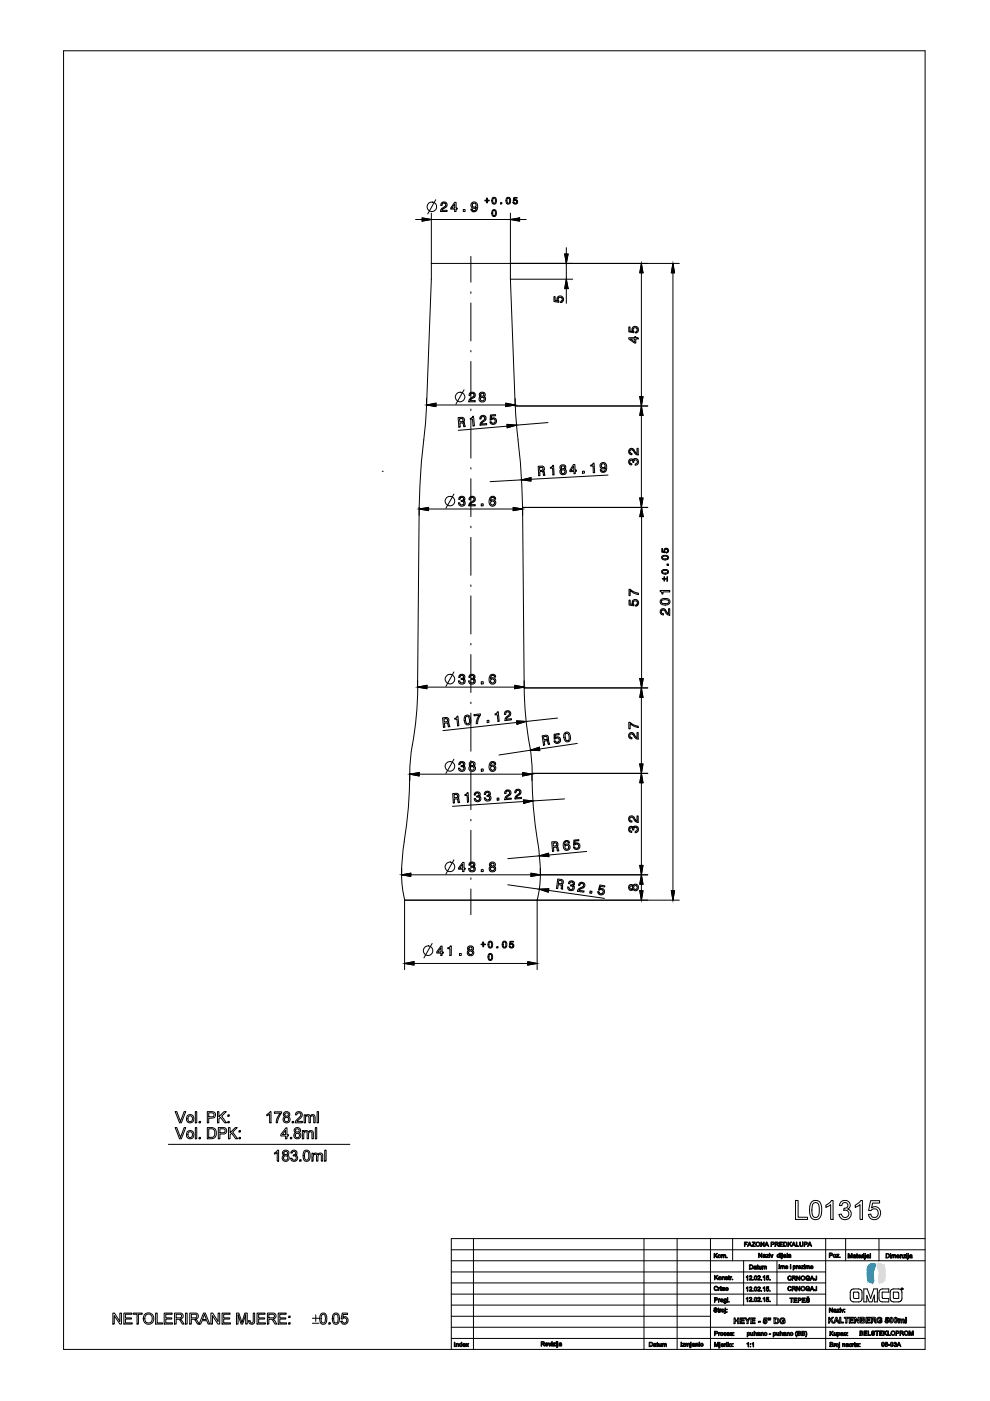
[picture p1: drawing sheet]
<svg xmlns="http://www.w3.org/2000/svg" width="210mm" height="297mm" viewBox="0 0 210 297" stroke-linecap="round" stroke-linejoin="round" font-family="sans-serif">
<!-- layer: 0 -->
<g fill="none" stroke="#000" stroke-width=".21">
<path d="M13.5 10.8h182.6v275.3h-182.6zM88.1 46.5h1.4M89.5 46.2l2 .3-2 .4zM91.5 45.2v14l-1.1 26.9M91.5 46.5h16.7M91.5 55.9h52.5M92.4 42.3l-1.7 3.1M93.7 42.9l.5-.1 .4 .1 .2 .7-.3 .4-.6 .3-.2 .3h1.1v.2h-1.4l.2-.5 .9-.7v-.3l-.3-.2-.4 .1-.1 .4h-.3zM96.4 43.2v.9h-.6zM96.4 42.9h.3v1.2h.3v.2h-.3v.5h-.3v-.5h-.8v-.2zM98.2 44.4h.4v.4h-.4zM99.8 54.4v5.4"/>
<path d="M100 43.1l.3-.2a.88 .88 0 0 1 .9 .3 .88 .88 0 0 1 0 1 .68 .68 0 0 1-.6 .7 .68 .68 0 0 1-.7-.6h.2l.2 .3 .3 .1 .3-.3 .1-.4-.6 .2a.67 .67 0 0 1-.4-1.1zM103.2 42h.1v.4h.4v.2h-.4v.4h-.1v-.4h-.4v-.2h.4zM104.4 44.6a.57 .57 0 0 1 .7 0 .57 .57 0 0 1 .2 .7l-.1 .4-.3 .2a.79 .79 0 0 1-.5-1.3zM104.5 41.9a.71 .71 0 0 1 .8 .4 .71 .71 0 0 1-.3 .9l-.4 .1-.3-.3v-.7zM104.5 42.1a.38 .38 0 0 1 .5 .1 .38 .38 0 0 1 0 .4 .33 .33 0 0 1-.3 .5 .33 .33 0 0 1-.2-.5zM104.6 44.6a.58 .58 0 0 1 .4 1 .33 .33 0 0 1-.5 0 .33 .33 0 0 1 0-.4zM106.1 42.9h.3v.3h-.3zM107.5 41.9l.3-.1a.79 .79 0 0 1 .3 1.4h-.1a.55 .55 0 0 1-.6-.1 .55 .55 0 0 1-.1-.7zM107.6 42.1a.39 .39 0 0 1 .4 .1 .39 .39 0 0 1 0 .4 .33 .33 0 0 1-.3 .5 .33 .33 0 0 1-.2-.5zM108.2 46.5l2-.3v.7zM108.2 45.2v14M108.2 59.2h13.2"/>
<path d="M108.2 59.2l1 26.9M108.9 41.9h.8v.1h-.6l-.1 .4 .5-.1 .2 .3v.5l-.3 .2-.6-.2v-.2h.2l.1 .2h.3l.2-.2-.2-.4-.6 .1zM110.2 46.5h1.4M119.7 53.9h.8l-.4 2zM120.1 59.2l.4 2h-.8zM120.1 52.5v1.4M120.1 55.9v3.3M136 55.9l.3 1.9h-.6zM136 57.8v26.3M142.7 55.9l.3 1.9h-.7zM142.7 57.8v131.1M99.8 61.9v.3"/>
<path d="M99.8 64.2v8.1M99.8 74.3v.3M99.8 76.6v8.1M117.4 62.9h.3v.8l.5 .1-.1-.3 .1-.5 .4-.2 .6 .1 .2 .3 .1 .4-.4 .5h-.2v-.2l.3-.2v-.4l-.2-.3h-.4l-.3 .3 .2 .8-1.1-.2zM120.1 61.2v3.1M133.3 71.6h1.3v-.3h.2v.3h.5v.3h-.5v.8h-.3l-1.2-.8zM133.3 69.3h.3v.9l.5 .1-.1-.2 .1-.6a.7 .7 0 0 1 1.2 0 .7 .7 0 0 1-.5 1.1v-.3l.3-.2-.2-.6h-.4l-.2 .2-.1 .3 .2 .5-1.1-.1zM133.7 71.9h.9v.6zM81 99.9h.1M90.4 85.9l2-.4v.7zM90.4 86.1l-.2 3.6a156.1 156.1 0 0 0-1.3 17.9M90.4 84.5v1.6"/>
<path d="M92.4 85.9h14.8M97.1 88.5h1.1l.3 .5-.1 .3a.19 .19 0 0 0-.1 .2 .19 .19 0 0 0 .1 .2l.3 .7h-.4l-.1-.7-.3-.1-.4 .1 .1 .8-.3 .1zM97.4 88.8l.4-.1a.34 .34 0 0 1 .4 .4 .34 .34 0 0 1-.4 .3h-.3zM98.4 82.6l-1.7 3.1M99.6 83.4l.4-.2h.3l.4 .2v.7l-.8 .5-.2 .3h1.1v.3h-1.4l.2-.6 .9-.7a.39 .39 0 0 0-.4-.5 .39 .39 0 0 0-.4 .5h-.2zM99.7 88.7l.3-.1 .4-.4 .2 2.1h-.3l-.1-1.4h-.5zM99.8 86.7v.4M99.8 89.1v8M99.8 99.2v.3M101.7 83.4l.3-.2h.6l.2 .3v.4a.19 .19 0 0 0-.1 .2 .19 .19 0 0 0 .2 .2v.5l-.2 .3-.3 .1-.6-.1-.2-.3v-.4l.3-.3-.3-.4zM101.8 88.4l.5-.3h.4l.3 .3v.6l-.9 .9 1.1-.1v.3h-1.4l.1-.5 .9-.9-.2-.3-.4-.1-.2 .3v.2l-.3 .1zM104 88l1-.1 .1 .3h-.9v.5l.3-.1a.69 .69 0 0 1 .8 .6 .69 .69 0 0 1-.6 .8 .69 .69 0 0 1-.8-.5l.3-.1 .2 .3h.2a.45 .45 0 0 0 .3-.7 .45 .45 0 0 0-.7 0l-.3 .1z"/>
<path d="M107.2 85.5l2 .4-2 .3zM107.5 90l2 .1-2 .6zM107.5 90.4l-10.3 .8M109.2 84.5v1.6M109.2 86.1h28.1M109.3 86l.5 7.2M109.8 93.3l.5 4.7 .5 9.6M114.1 98.9l.9-.1 .3 .1 .1 .7a.22 .22 0 0 0-.2 .2 .22 .22 0 0 0 .2 .2l.1 .8h-.3l-.1-.8h-.4h-.3l.1 .9h-.3zM114.4 99.1h.3a.34 .34 0 0 1 .4 .3 .34 .34 0 0 1-.4 .4h-.3zM116.2 89.6l-6.7 .5M116.7 99.1l.3-.1 .2-.3h.2l.1 2h-.3v-1.5l-.5 .1zM118.8 98.8l.6-.3 .4 .2 .1 .5-.2 .3 .3 .1 .1 .3a.66 .66 0 0 1-.9 .7 .66 .66 0 0 1-.2-1.1l-.3-.3z"/>
<path d="M121.6 98.5h.3v1.2h.3v.2h-.2v.5h-.3v-.4h-.9v-.2zM121.6 98.8l.1 .9-.7 .1zM123.5 99.9h.4v.4h-.4zM125.2 98.6l.4-.1 .1-.3h.3l.1 2h-.3l-.1-1.4h-.5zM127.4 98.2l.2-.1a.81 .81 0 0 1 .9 .3 .81 .81 0 0 1 .1 .9 .7 .7 0 0 1-.5 .9 .7 .7 0 0 1-.8-.6h.3a.45 .45 0 0 0 .6 .2 .45 .45 0 0 0 .2-.6l-.5 .2a.7 .7 0 0 1-.7-.4 .7 .7 0 0 1 .2-.8zM133.4 95.3l.4-.2 .5 .1 .4 .7 .4 .3v-1.1h.2v1.3l-.5-.1-.7-.9-.4-.1-.2 .3v.3l.5 .3v.2a.69 .69 0 0 1-.6-.4 .69 .69 0 0 1 0-.7zM133.5 97.4l.5-.1 .3 .3 .1-.3 .3-.1a.7 .7 0 0 1 .7 .7 .7 .7 0 0 1-.7 .7v-.2l.2-.1 .2-.3a.4 .4 0 0 0-.4-.5 .4 .4 0 0 0-.3 .6h-.2a.37 .37 0 0 0-.4-.5 .37 .37 0 0 0-.4 .4 .37 .37 0 0 0 .6 .3v.3h-.3l-.3-.3-.1-.5zM135.7 84.1h.6l-.3 2zM136 86.1l.3 2h-.6zM136 88.1v17.5M88.9 107.9l2-.3v.7zM88.9 107.6v1.7"/>
<path d="M88.9 107.6l-.4 38.3v-1.6M90.9 107.9h17.9M96.2 104.7l-1.7 3.1M97.4 105.4l.4-.2 .6 .2 .1 .6a.19 .19 0 0 0-.1 .2 .19 .19 0 0 0 .1 .2l.2 .3a.72 .72 0 0 1-.8 .6 .72 .72 0 0 1-.7-.7h.3l.1 .3 .2 .2 .5-.2a.43 .43 0 0 0-.1-.5 .43 .43 0 0 0-.4-.1v-.2h.2a.35 .35 0 0 0 .2-.5 .35 .35 0 0 0-.4-.2 .35 .35 0 0 0-.2 .5h-.3zM99.5 105.5l.5-.3 .7 .3v.6l-1 .9h1.1v.2h-1.4l.2-.5 .8-.6a.4 .4 0 0 0-.3-.6 .4 .4 0 0 0-.4 .5h-.2zM99.8 101.5v8M99.8 111.6v.3M99.8 113.9v8.1M102 106.8h.5v.4h-.5zM103.9 105.5a.63 .63 0 0 1 .7-.3 .63 .63 0 0 1 .5 .6h-.3l-.2-.3h-.3l-.2 .2-.1 .5 .5-.2a.71 .71 0 0 1 .6 .9 .71 .71 0 0 1-.9 .4 .71 .71 0 0 1-.5-.9zM108.8 107.6l2 .3-2 .4zM110.6 101.7l2-.4v.7z"/>
<path d="M110.6 101.7l-6.7 .4M110.8 107.6v1.7M110.8 107.6h26.5M110.8 107.6l.3 38.3M128.9 100.7l-16.3 .9M135.7 105.6h.6l-.3 2zM136 107.6l.4 1.9h-.7zM136 109.5v34.4M140.3 118l.6-.3a.55 .55 0 0 1 .8 .5 .55 .55 0 0 1-.8 .5h-.1a.48 .48 0 0 1-.5-.7zM140.3 116.3h.2v.6l.4 .1-.1-.4 .1-.3h.6l.2 .6-.4 .3 .1-.2a.31 .31 0 0 0 .1-.5 .31 .31 0 0 0-.5 0 .31 .31 0 0 0 .1 .5v.2l-.8-.1zM140.5 118.1l.6-.2a.32 .32 0 0 1 .4 .1 .32 .32 0 0 1-.1 .5h-.5a.35 .35 0 0 1-.3-.1 .35 .35 0 0 1-.1-.3zM141.4 119.6h.3v.3h-.3z"/>
<path d="M99.8 124v.3M99.8 126.3v8.1M99.8 136.4v.4M99.8 138.8v8M133.4 127.2h.2v.9l.6 .1-.2-.4a.68 .68 0 0 1 .7-.7 .68 .68 0 0 1 .7 .7 .68 .68 0 0 1-.6 .7v-.3l.3-.2-.1-.6h-.5l-.2 .2 .1 .9-1-.2zM133.4 124.9l.3 .1 .8 .5 .9 .2v.3l-1-.2-.8-.6v1.1h-.2zM140 125.2h2v.3h-1.4v.5h-.3v-.4l-.3-.2zM140.1 127.2a1.19 1.19 0 0 1 1.9 .4 1.18 1.18 0 0 1-1.9 .4l-.1-.3zM140.1 129.3l.3-.3 .5 .1 .8 1v-1.1h.3v1.4l-.6-.1-.4-.7-.4-.3-.3 .2-.1 .4 .5 .2-.1 .3a.67 .67 0 0 1-.6-.4 .67 .67 0 0 1 .1-.7zM140.3 127.4l.3-.2h.6a.44 .44 0 0 1 .6 .4 .44 .44 0 0 1-.6 .4h-.3a.47 .47 0 0 1-.6-.1 .47 .47 0 0 1 0-.5zM140.3 121l.6-.3a.55 .55 0 0 1 .8 .5 .55 .55 0 0 1-.8 .5h-.1a.48 .48 0 0 1-.5-.7zM140.5 121.1l.6-.2a.32 .32 0 0 1 .4 .1 .32 .32 0 0 1-.1 .5h-.5a.35 .35 0 0 1-.3-.1 .35 .35 0 0 1-.1-.3z"/>
<path d="M140.8 122.3h.1v.4h.3v.1h-.3v.4h-.1v-.4h-.4v-.1h.4zM141.4 122.3h.1v.9h-.1zM87.4 158l-.4 3-.1 2.9M88.5 145.7l2-.4v.7zM88.6 145.8l-.3 5.6-.9 6.6M90.5 145.7h18.6M93.8 152.2l.7-.1a.59 .59 0 0 1 .6 .4 .59 .59 0 0 1-.1 .6l.2 .2 .2 .8h-.3l-.1-.5a.3 .3 0 0 0-.2-.3 .3 .3 0 0 0-.3 0h-.3l.1 .9h-.3zM94.1 152.4h.4a.34 .34 0 0 1 .4 .3 .34 .34 0 0 1-.4 .3l-.3 .1zM96.2 142.5l-1.7 3M96.4 152.3a.38 .38 0 0 0 .5-.4l.2-.1 .2 2.1h-.3l-.1-1.4h-.5zM97.4 143.1l.3-.1h.4l.4 .2a.41 .41 0 0 1-.1 .7l.3 .6-.4 .5-.8-.1-.3-.5h.3a.42 .42 0 0 0 .4 .5 .42 .42 0 0 0 .4-.5 .42 .42 0 0 0-.5-.3v-.3h.1a.34 .34 0 0 0 .3-.4 .34 .34 0 0 0-.4-.2 .34 .34 0 0 0-.2 .4l-.3 .1zM98.6 151.8a.8 .8 0 0 1 .9 0 .8 .8 0 0 1 .3 .9 .74 .74 0 0 1-.6 1 .74 .74 0 0 1-.8-.9z"/>
<path d="M98.7 152l.2-.1a.49 .49 0 0 1 .5 .1 .49 .49 0 0 1 .1 .5v.5a.42 .42 0 0 1-.4 .5 .42 .42 0 0 1-.4-.6zM99.6 143.1l.7-.1a.5 .5 0 0 1 .4 .4 .5 .5 0 0 1-.3 .5l.4 .3v.4l-.2 .3-.4 .1a.63 .63 0 0 1-.8-.6h.2l.3 .4h.4l.2-.5-.2-.2h-.4l.1-.3a.35 .35 0 0 0 .4-.3 .35 .35 0 0 0-.3-.4 .35 .35 0 0 0-.4 .4v.2h-.3zM99.8 148.9v.3M99.8 151.2v8.1M100.5 151.5l1.4-.1-.5 1.1-.2 .9h-.2v-.4l.6-1.3-1.1 .1zM102 144.5h.5v.5h-.5zM103.3 152.8l.3-.1 .1 .4-.4 .1zM104 143.1l.8-.1 .3 .4v.1h-.3a.46 .46 0 0 0-.6-.2 .46 .46 0 0 0-.2 .6l.7-.2 .4 .5a.72 .72 0 0 1-.8 .9 .72 .72 0 0 1-.6-1v-.5zM105 151.4l.3-.1 .1-.4h.2l.2 2-.2 .1-.2-1.5-.4 .1zM107.1 150.9l.7-.2 .4 .2 .1 .3-.1 .5-.9 .8 1.1-.1v.2l-1.3 .2 .1-.7 .8-.6a.39 .39 0 0 0-.4-.6 .39 .39 0 0 0-.4 .6l-.3-.1zM109.1 145.3l2 .4-2 .3zM109.5 152.8l2 .2-1.9 .6z"/>
<path d="M109.6 153.2l-15.7 1.7M111.1 144.3v1.6M111.1 145.9h26.2M111.1 145.8l.3 5.6 .9 6.6M112.3 158l.4 2.9 .1 3M112.5 159.1l1.9-.7v.7zM112.5 159.1l-6.7 1M114.9 156l1-.1 .3 .2 .1 .5-.2 .3 .2 .1 .3 .8h-.4l-.1-.6-.3-.2-.4 .1 .1 .9h-.3zM115.2 156.2l.4-.1a.34 .34 0 0 1 .4 .4 .34 .34 0 0 1-.4 .3l-.3 .1zM117.5 155.7l1-.2 .1 .3-.9 .1v.5l.6-.2a.7 .7 0 0 1 .4 1.2 .7 .7 0 0 1-1.2-.3h.2l.2 .2 .4 .1 .2-.4a.46 .46 0 0 0-.2-.5 .46 .46 0 0 0-.6 .2h-.2zM118.2 152.2l-6.7 .8M119.6 155.5h.1a.72 .72 0 0 1 .9-.2 .72 .72 0 0 1 .3 .8 .75 .75 0 0 1-.5 1.2 .75 .75 0 0 1-.8-.9z"/>
<path d="M119.9 155.5a.48 .48 0 0 1 .6 .1 .48 .48 0 0 1 .2 .5l-.1 .8a.45 .45 0 0 1-.6 .1 .45 .45 0 0 1-.1-.6zM122.4 157.6l-8 1.2M133.3 153.1h.3l1 .7 .7 .1v.3l-.7-.1-1-.7v1.1h-.3zM133.4 155.5l.3-.2h.4l1 1.1v-1.1h.2v1.4l-.5-.1-.7-.9a.39 .39 0 0 0-.6 .2 .39 .39 0 0 0 .5 .5l-.1 .2a.67 .67 0 0 1-.6-.3 .67 .67 0 0 1 .1-.8zM135.7 143.9h.7l-.4 2zM136 145.9l.3 1.9h-.6zM136 147.8v14.2M86.9 164.1l2-.3v.7zM86.9 164a119.3 119.3 0 0 1-1.5 17l-.3 4.5M86.9 164v1.5M88.9 164.1h21.9M96 168.2h.9l.3 .1 .1 .7a.21 .21 0 0 0-.2 .2 .21 .21 0 0 0 .2 .2l.2 .8h-.4l-.1-.6a.26 .26 0 0 0-.1-.2 .26 .26 0 0 0-.3 0h-.3l.1 .8h-.3z"/>
<path d="M96.2 161l-1.7 3M96.3 168.5h.5l.2 .2a.32 .32 0 0 1-.4 .4h-.3zM97.4 161.6l.3-.1h.4l.4 .2 .1 .4-.3 .3 .3 .3v.3a.71 .71 0 0 1-.7 .5 .71 .71 0 0 1-.7-.6h.3l.1 .2 .2 .2a.4 .4 0 0 0 .6-.4 .4 .4 0 0 0-.6-.3v-.3h.1a.34 .34 0 0 0 .3-.4 .34 .34 0 0 0-.4-.2 .34 .34 0 0 0-.2 .4h-.3zM98.6 168.5l.3-.1 .2-.4h.1l.2 2-.3 .1-.1-1.5-.4 .1zM99.7 161.6h.8l.2 .3v.3a.19 .19 0 0 0-.2 .2 .19 .19 0 0 0 .2 .2l.1 .4-.2 .4-.3 .1-.7-.1-.2-.7 .4-.3-.3-.2zM99.8 161.3v.3M99.8 163.6v8.1M99.8 173.7v.3M99.8 176v8.1M100.6 168.1l.4-.2h.4a.48 .48 0 0 1 .4 .4 .48 .48 0 0 1-.2 .5l.3 .2 .1 .5-.3 .4-.6 .1a.58 .58 0 0 1-.5-.7h.2l.3 .4h.3l.3-.2a.42 .42 0 0 0-.2-.4 .42 .42 0 0 0-.4-.1v-.2h.1a.35 .35 0 0 0 .3-.5 .35 .35 0 0 0-.5-.2 .35 .35 0 0 0-.2 .5h-.2zM102 163h.5v.5h-.5zM102.8 168l.3-.2 .3-.1 .5 .4v.4l-.2 .2 .3 .2 .1 .4-.2 .3-.3 .2a.68 .68 0 0 1-.9-.6h.3l.3 .4 .4-.1 .1-.2a.42 .42 0 0 0-.6-.5v-.2h.2a.36 .36 0 0 0 .2-.4 .36 .36 0 0 0-.5-.2 .36 .36 0 0 0-.2 .4l-.2 .1z"/>
<path d="M103.9 161.7l.3-.2h.5l.3 .2 .1 .3-.3-.1a.46 .46 0 0 0-.6-.1 .46 .46 0 0 0-.2 .6l.6-.2 .4 .3 .1 .6-.4 .4a.86 .86 0 0 1-.9-.3 .86 .86 0 0 1-.1-1zM105.4 169.2h.4v.4h-.4zM107.2 167.6l.5-.1a.61 .61 0 0 1 .6 .5 .61 .61 0 0 1-.4 .7l-.6 .6 1.1-.1v.2l-1.4 .2 .2-.6 .8-.7a.4 .4 0 0 0-.3-.6 .4 .4 0 0 0-.4 .5h-.3zM109.3 167.6l.5-.3 .6 .3 .1 .5-.2 .3-.7 .4-.2 .3h1.1l.1 .2-1.4 .1 .1-.5 .9-.9-.2-.4h-.3l-.2 .1-.1 .4h-.3zM110.8 163.8l2 .3-2 .4zM111 169.6l2 .2-1.9 .5zM111 169.9l-15.1 1.1M112.8 164a88.4 88.4 0 0 0 1.2 14.4M112.8 164v1.5M112.8 164h24.5M114 178.4l.4 3.5 .2 3.6M117 178.5l.7-.1a.57 .57 0 0 1 .6 .4 .57 .57 0 0 1-.2 .7l.2 .1 .2 .8h-.3l-.2-.7-.3-.1h-.3v.9h-.2z"/>
<path d="M117.3 178.7h.3a.35 .35 0 0 1 .4 .3 .35 .35 0 0 1-.4 .4h-.3zM119.6 178.5v-.1a.64 .64 0 0 1 .7-.2 .64 .64 0 0 1 .4 .5h-.2a.46 .46 0 0 0-.6-.2 .46 .46 0 0 0-.2 .6l.7-.1 .4 .4a.73 .73 0 0 1-.7 .9 .73 .73 0 0 1-.7-1zM119.7 169.4l-6.7 .4M121.7 178.1l1-.1v.2l-.8 .1-.1 .6 .6-.2a.7 .7 0 0 1 .4 1.2 .7 .7 0 0 1-1.2-.3l.2-.1a.45 .45 0 0 0 .7 .2 .45 .45 0 0 0 0-.7 .45 .45 0 0 0-.7 .2h-.2zM133.4 175.4l.6-.2a.21 .21 0 0 0 .3 .2 .21 .21 0 0 0 .2-.2l.4-.1a.73 .73 0 0 1 .5 .8 .73 .73 0 0 1-.7 .6v-.3h.3l.1-.3v-.4l-.3-.1a.43 .43 0 0 0-.4 .6h-.3l-.1-.5a.37 .37 0 0 0-.5 .4 .37 .37 0 0 0 .5 .3v.3l-.6-.2-.1-.3zM133.4 173.2l.3-.2 .6 .1 .8 1v-1.1h.2v1.3l-.6-.1-.7-.9a.39 .39 0 0 0-.5 .3 .39 .39 0 0 0 .5 .4v.3a.69 .69 0 0 1-.7-.4 .69 .69 0 0 1 .1-.7zM135.7 162h.6l-.3 2zM136 164l.3 2h-.6zM136 166v17.5M85.1 185.5l2-.4v.7zM85.1 184.1v1.4M85.1 185.5l.2 2.3 .5 3"/>
<path d="M87.1 185.5h25.5M96.2 182.3l-1.7 3M98.1 183.2v.9h-.6zM98.1 182.9h.3v1.2h.3v.2h-.3v.5h-.3v-.5h-.9v-.3zM99.5 183l.5-.2 .5 .1 .2 .4-.3 .4 .4 .4a.7 .7 0 0 1-.7 .7 .7 .7 0 0 1-.7-.6h.2l.1 .3 .4 .1a.4 .4 0 0 0 .4-.5 .4 .4 0 0 0-.6-.2v-.2h.2a.36 .36 0 0 0 .2-.5 .36 .36 0 0 0-.4-.2 .36 .36 0 0 0-.2 .4h-.3zM99.8 186.1v.4M99.8 188.5v5.4M102 184.4h.5v.4h-.5zM102.4 199.7h.1v.5h.4v.1h-.4v.5h-.1v-.5h-.4v-.1h.4zM103.6 199.7l.1-.1a.64 .64 0 0 1 .8 .3 .64 .64 0 0 1-.1 .8 .48 .48 0 0 1-.7 .3 .48 .48 0 0 1-.2-.7zM103.7 199.8l.2-.1 .3 .1v.5a.34 .34 0 0 1-.3 .5 .34 .34 0 0 1-.3-.5zM103.9 182.9l.3-.1 .6 .1 .2 .3v.3a.22 .22 0 0 0-.2 .3 .22 .22 0 0 0 .2 .2l.1 .3a.67 .67 0 0 1-1 .5 .67 .67 0 0 1-.1-1.1l-.2-.3z"/>
<path d="M106.6 199.7l.1-.1a.64 .64 0 0 1 .7 .3 .64 .64 0 0 1 0 .7v.1a.52 .52 0 0 1-.7 .2 .52 .52 0 0 1-.2-.7zM106.7 199.8a.39 .39 0 0 1 .5 .1 .39 .39 0 0 1 0 .5 .32 .32 0 0 1-.3 .4 .32 .32 0 0 1-.2-.5zM107.7 187.6l6.6 .9M108.1 199.6h.8v.1h-.6l-.1 .4 .3-.1a.5 .5 0 0 1 .5 .5 .5 .5 0 0 1-.5 .5 .5 .5 0 0 1-.5-.4h.2l.2 .2 .3-.2a.31 .31 0 0 0-.1-.4 .31 .31 0 0 0-.4 .1h-.2zM112.6 185.1l2 .4-2 .3zM113.9 190.9v14.7M114.3 188.5l2-.1v.8zM114.4 181.5l1.9-.6 .1 .7zM114.4 181.5l-6.7 .5M114.6 185.5l-.2 2.3-.5 3M114.6 184.1v1.4M114.6 185.5h22.7"/>
<path d="M116.3 188.8l11.9 1.7M118.3 186.4l.8 .1a.59 .59 0 0 1 .3 .5 .59 .59 0 0 1-.3 .6l.2 .2v.7h-.3v-.5a.29 .29 0 0 0 0-.3 .29 .29 0 0 0-.4-.1h-.2l-.1 .8h-.3zM118.5 186.6l.3 .1a.33 .33 0 0 1 .4 .4 .33 .33 0 0 1-.5 .2h-.3zM120.6 187l.7-.3 .5 .3v.5l-.3 .3 .3 .2v.3a.71 .71 0 0 1-.8 .5 .71 .71 0 0 1-.6-.7h.2l.2 .4 .4 .1a.38 .38 0 0 0 .3-.5 .38 .38 0 0 0-.5-.3v-.2l.5-.1v-.4l-.2-.1a.38 .38 0 0 0-.5 .4l-.3-.1zM122.9 187.2l.5-.1a.62 .62 0 0 1 .6 .6 .62 .62 0 0 1-.5 .6l-.5 .2-.2 .3 1 .1v.3l-1.4-.2 .3-.6 .9-.4a.38 .38 0 0 0-.1-.7 .38 .38 0 0 0-.5 .4h-.3zM124.4 180.5l-8.1 .8M125.1 188.9l.4 .1-.1 .4-.3-.1zM127.2 187.6l1 .2v.3l-.9-.2-.1 .5h.4a.71 .71 0 0 1 .6 .7 .71 .71 0 0 1-.8 .7 .71 .71 0 0 1-.6-.7h.2l.1 .3 .3 .1 .3-.1 .2-.3v-.3l-.3-.2-.7 .1zM133.4 187.8l.2-.2h.4l.2 .2 .5-.3a.67 .67 0 0 1 .7 .9 .67 .67 0 0 1-1.2 .1l-.2 .3-.5-.1-.2-.4zM135.7 188.9h.6l-.3 2zM135.7 183.5h.6l-.3 2zM136 185.5l.3 2h-.6z"/>
<path d="M136 187.5v1.4M142.3 188.9h.7l-.3 2zM144 190.9h-58.2v14.7M85.8 204.3l2-.4v.7zM87.8 204.3h24.1M91.6 200l-1.7 3.1M93.5 200.9v1h-.6zM93.5 200.6h.2v1.3h.3v.2h-.3v.5h-.2v-.5h-.9v-.3zM94.9 200.9h.4l.2-.4h.2v2.1h-.3v-1.5h-.5zM97.4 202.2h.4v.4h-.4zM99.2 200.8l.4-.3 .6 .2 .2 .5-.3 .3a.66 .66 0 0 1-.2 1.2 .66 .66 0 0 1-.8-.8v-.2a.2 .2 0 0 0 .2-.2 .2 .2 0 0 0-.1-.2zM103.6 202.4a.52 .52 0 0 1 .7-.1 .52 .52 0 0 1 .2 .7l-.1 .2a.51 .51 0 0 1-.7 .4 .51 .51 0 0 1-.2-.8z"/>
<path d="M103.7 202.5a.39 .39 0 0 1 .5 0 .39 .39 0 0 1 0 .5v.3a.32 .32 0 0 1-.4 .1 .32 .32 0 0 1-.2-.4zM105.3 200.7h.3v.3h-.3zM111.9 203.9l2 .4-2 .3zM37.1 235.7h.4l.8 2.1 .7-2.1h.4l-.9 2.4h-.4zM37.1 239.1h.4l.8 2 .7-2h.4l-.9 2.3h-.4zM39.7 236.6a.82 .82 0 0 1 1.2 0 .82 .82 0 0 1-.1 1.2 .82 .82 0 0 1-1.2-.2zM39.7 240a.84 .84 0 0 1 1.2 0 .84 .84 0 0 1-.1 1.2 .84 .84 0 0 1-1.2-.3zM40.1 236.7a.56 .56 0 0 1 .7 .5 .56 .56 0 0 1-.8 .5l-.2-.7zM41.4 235.7h.3v2.4h-.3zM41.4 239.1h.3v2.3h-.3zM42.2 237.8h.3v.3h-.3zM44 235.7h.8a.72 .72 0 0 1 .9 .7 .72 .72 0 0 1-.9 .7h-.5v1h-.3z"/>
<path d="M44 239.1h.8a1.19 1.19 0 0 1 1.1 1.1 1.19 1.19 0 0 1-1.1 1.2h-.8zM44.3 235.9h.5a.44 .44 0 0 1 .6 .5 .44 .44 0 0 1-.6 .4h-.5zM44.3 239.3h.5a.92 .92 0 0 1 .8 .9 .92 .92 0 0 1-.8 .9h-.5zM46.1 235.7h.3v1.1l1.1-1.1h.5l-1 1 1 1.4h-.4l-.8-1.2-.4 .3v.9h-.3zM46.3 239.1h.9a.7 .7 0 0 1 .9 .6 .7 .7 0 0 1-.9 .7h-.6v1h-.3zM46.6 239.3h.6a.43 .43 0 0 1 .5 .4 .43 .43 0 0 1-.5 .5h-.6zM48.3 236.4h.3v.3h-.3zM48.3 237.8h.3v.3h-.3zM48.4 239.1h.4v1.1l1.1-1.1h.4l-1 .9 1.1 1.4h-.4l-.9-1.1-.3 .3v.8h-.4zM50.7 239.7h.3v.3h-.3zM56.6 236.3l.9-.6v2.4h-.3v-1.9l-.6 .4zM58.2 235.7h1.5v.3l-.6 1-.3 1.1h-.2l.1-.9 .7-1.2h-1.2z"/>
<path d="M60.3 235.9a.66 .66 0 0 1 .8-.1 .66 .66 0 0 1 .2 .9h-.2a.72 .72 0 0 1 .2 1.1 .72 .72 0 0 1-1.1 0 .72 .72 0 0 1 .2-1.1l-.3-.3zM60.6 239.7v.9h-.7zM60.6 239.1h.2v1.5h.3v.2h-.3v.6h-.2v-.6h-1.1v-.2zM61.9 237.8h.3v.3h-.3zM62.5 239.2a.65 .65 0 0 1 .9 0 .65 .65 0 0 1 .2 .8l-.2 .1a.7 .7 0 0 1 .2 1.1 .7 .7 0 0 1-1.1 0 .7 .7 0 0 1 .2-1.1l-.3-.3zM62.8 235.9a.75 .75 0 0 1 1.1 0 .75 .75 0 0 1-.2 1.2l-.7 .7h1.1v.3h-1.5l.2-.6 .5-.5a.58 .58 0 0 0 .4-.5 .58 .58 0 0 0-.4-.6l-.3 .2-.1 .3h-.3zM64.1 239.7h.3v.3a.57 .57 0 0 1 1 0 .55 .55 0 0 1 .6-.3 .55 .55 0 0 1 .4 .6v1.1h-.3v-1a.37 .37 0 0 0-.3-.4 .37 .37 0 0 0-.4 .4v1h-.3v-1.1a.39 .39 0 0 0-.5-.3 .39 .39 0 0 0-.2 .6v.8h-.3zM64.5 236.4h.3v.2a.55 .55 0 0 1 1 0 .55 .55 0 0 1 .6-.3 .55 .55 0 0 1 .4 .6v1.2h-.3v-1.1a.38 .38 0 0 0-.4-.4 .38 .38 0 0 0-.3 .5v1h-.3v-1.1a.39 .39 0 0 0-.5-.4 .39 .39 0 0 0-.2 .6v.9h-.3zM66.9 239.1h.3v2.3h-.3zM67.2 235.7h.3v2.4h-.3zM35.7 242.6h38.5M40 240.1a.56 .56 0 0 1 .8 .4 .56 .56 0 0 1-.7 .6l-.3-.3z"/>
<path d="M42.2 241.1h.3v.3h-.3zM50.7 241.1h.3v.3h-.3zM58.2 244.4l.7-.5h.2v2.3h-.3v-1.8l-.6 .3zM60 244.2a.65 .65 0 0 1 .9-.3 .65 .65 0 0 1 .2 .9l-.2 .1a.69 .69 0 0 1 .2 1.1 .69 .69 0 0 1-1.1 0 .69 .69 0 0 1 .3-1.1l-.3-.2zM61.6 241.1h.3v.3h-.3zM61.9 244a.61 .61 0 0 1 .9 0 .61 .61 0 0 1-.1 .9 .72 .72 0 0 1 0 1.3 .72 .72 0 0 1-1.1-.6l.3-.1a.45 .45 0 0 0 .6 .4 .45 .45 0 0 0 .3-.6 .45 .45 0 0 0-.6-.2v-.3a.38 .38 0 0 0 .5-.3 .38 .38 0 0 0-.3-.4 .38 .38 0 0 0-.5 .4l-.2-.1zM63.6 245.9h.3v.3h-.3zM64.5 244.1a.82 .82 0 0 1 1 0 .82 .82 0 0 1 .3 .9v.2a.78 .78 0 0 1-.8 1 .78 .78 0 0 1-.7-.9v-.7zM64.7 244.3a.48 .48 0 0 1 .6-.1 .48 .48 0 0 1 .2 .6 .76 .76 0 0 1-.6 1.2 1.71 1.71 0 0 1-.2-1.7zM66.1 244.5h.3v.2a.53 .53 0 0 1 .5-.3 .53 .53 0 0 1 .5 .4 .55 .55 0 0 1 .6-.3 .55 .55 0 0 1 .4 .5v1.2h-.3v-1.1a.37 .37 0 0 0-.4-.4 .37 .37 0 0 0-.3 .5v1h-.3v-1.1a.34 .34 0 0 0-.4-.4 .34 .34 0 0 0-.3 .5v1h-.3zM68.8 243.9h.3v2.3h-.3zM168.7 254.5h.5v3.6h2v.4h-2.5z"/>
<path d="M172.1 254.8a1.3 1.3 0 0 1 1.5-.1 1.3 1.3 0 0 1 .6 1.3 2.65 2.65 0 0 1-.8 2.5 1.31 1.31 0 0 1-1.3-.2 1.31 1.31 0 0 1-.4-1.4v-1.1zM172.5 255.1a.83 .83 0 0 1 .9 .1 .83 .83 0 0 1 .3 .9v1.1a.76 .76 0 0 1-.8 .9 .76 .76 0 0 1-.7-.9v-1.6zM175.1 255.5l.9-.6 .3-.4h.3v4h-.5v-3.1l-1 .6zM178.3 254.9a1.08 1.08 0 0 1 1.5-.2 1.08 1.08 0 0 1 .2 1.5l-.3 .1a1.19 1.19 0 0 1 .6 1.7 1.19 1.19 0 0 1-1.6 .5 1.2 1.2 0 0 1-.8-1l.5-.1a.78 .78 0 0 0 .9 .7 .78 .78 0 0 0 .6-1 .78 .78 0 0 0-1-.5l.1-.4a.64 .64 0 0 0 .8-.5 .64 .64 0 0 0-.7-.8 .64 .64 0 0 0-.6 .7h-.5zM181.3 255.5l.9-.6 .3-.4h.4v4h-.6v-3.1l-1 .6zM184.6 254.6h1.9v.5h-1.5l-.2 1a1.33 1.33 0 0 1 1.9 .6 1.33 1.33 0 0 1-.8 1.8l-.5 .1a1.16 1.16 0 0 1-1.3-1.1l.5-.1a.82 .82 0 0 0 1.1 .7 .82 .82 0 0 0 .5-1.2 .81 .81 0 0 0-.7-.6 .81 .81 0 0 0-.8 .4l-.5-.1zM23.9 278.4h.4l1.1 1.8v-1.8h.4v2.3h-.4l-1.2-1.8v1.8h-.3zM26.3 278.4h1.7v.3h-1.4v.7h1.3v.3h-1.3v.8h1.4v.2h-1.7zM28.3 278.4h1.9v.3h-.8v2h-.3v-2h-.8zM30.8 278.6a1.17 1.17 0 0 1 1.6 .2 1.17 1.17 0 0 1-.2 1.6 1.17 1.17 0 0 1-1.6-.1l-.1-.1a1.47 1.47 0 0 1 .3-1.6zM31 278.8a.89 .89 0 0 1 1.3 .7 .89 .89 0 0 1-1.1 .9 1.06 1.06 0 0 1-.2-1.6zM33 278.4h.3v2.1h1.2v.2h-1.5z"/>
<path d="M34.8 278.4h1.7v.3h-1.3v.7h1.2v.3h-1.2v.8h1.4v.2h-1.8zM37 278.4h1a.65 .65 0 0 1 .8 .5 .65 .65 0 0 1-.6 .8l.8 1h-.3l-.3-.4a.82 .82 0 0 0-1-.6v1h-.4zM37.4 278.7h.7a.39 .39 0 0 1 .4 .4 .39 .39 0 0 1-.5 .3h-.6zM39.3 278.4h.4v2.3h-.4zM40.2 278.4h1a.65 .65 0 0 1 .9 .5 .65 .65 0 0 1-.7 .8l.4 .3 .5 .7h-.4l-.3-.4a.82 .82 0 0 0-1-.6v1h-.4zM40.6 278.7h.7a.4 .4 0 0 1 .5 .4 .4 .4 0 0 1-.6 .3h-.6zM43.2 278.4h.3l1 2.3h-.4l-.3-.7h-.9l-.3 .7h-.4zM43.4 278.7l.3 1.1h-.8zM44.7 278.4h.4l1.1 1.8v-1.8h.4v2.3h-.4l-1.1-1.8v1.8h-.4zM47.1 278.4h1.7v.3h-1.4v.7h1.3v.3h-1.3v.8h1.5v.2h-1.8zM50.1 278.4h.5l.7 2 .6-2h.5v2.3h-.3v-2l-.7 2h-.3l-.6-2v2h-.4zM53.7 278.4h.3v1.6a.65 .65 0 0 1-.6 .8 .65 .65 0 0 1-.7-.8h.4a.35 .35 0 0 0 .3 .5 .35 .35 0 0 0 .3-.5z"/>
<path d="M54.5 278.4h1.7v.3h-1.4v.7h1.3v.3h-1.3v.8h1.5v.2h-1.8zM56.7 278.4h1a.65 .65 0 0 1 .8 .5 .65 .65 0 0 1-.6 .8l.8 1h-.4l-.3-.4a.82 .82 0 0 0-1-.6v1h-.3zM57 278.7h.7a.39 .39 0 0 1 .5 .4 .39 .39 0 0 1-.5 .3h-.7zM59 278.4h1.7v.3h-1.4v.7h1.3v.3h-1.3v.8h1.5v.2h-1.8zM61.2 279h.3v.3h-.3zM66.2 279.5h1.4M66.9 278.8v1.4M68 278.6a.71 .71 0 0 1 .9-.2 .71 .71 0 0 1 .4 .8v.6a.78 .78 0 0 1-.7 1 .78 .78 0 0 1-.8-1v-.8zM68.2 278.8a.48 .48 0 0 1 .6 0 .48 .48 0 0 1 .2 .6 .91 .91 0 0 1-.4 1.1 1.19 1.19 0 0 1-.4-1.7zM70.7 278.6a.77 .77 0 0 1 1-.1 .77 .77 0 0 1 .3 .9l-.1 .5a.76 .76 0 0 1-.8 .9 .76 .76 0 0 1-.6-1zM70.9 278.8a.5 .5 0 0 1 .6 0 .5 .5 0 0 1 .2 .6 .88 .88 0 0 1-.5 1.1 .93 .93 0 0 1-.4-1.3zM72.6 278.4h1.1v.3h-.9l-.1 .6a.78 .78 0 0 1 1.1 .7 .78 .78 0 0 1-1.1 .7l-.4-.6h.3a.49 .49 0 0 0 .7 .2 .49 .49 0 0 0 .1-.7 .49 .49 0 0 0-.8 .1l-.3-.1z"/>
<path d="M95.7 279.1h54.9M95.7 265h100.4M95.7 274.4h79.4M95.7 269.7h79.4M95.7 272h79.4M95.7 267.3h100.4M95.7 276.7h100.4M100.4 262.6v23.5M136.5 262.6v23.5M143.6 262.6v23.5M150.6 262.6v23.5M151.4 277.4l.2-.1 .4 .1v.2l-.3-.2-.2 .2a.35 .35 0 0 1 .4 .2 .35 .35 0 0 1-.1 .4l-.4-.1-.1-.2 .4 .2 .2-.1-.5-.4z"/>
<path d="M151.4 265.7h.1v.5l.6-.5-.4 .4 .5 .6h-.2l-.3-.5-.2 .5h-.1zM151.4 272.9a.39 .39 0 0 1 .4-.2 .39 .39 0 0 1 .4 .2l-.2 .1a.33 .33 0 0 0-.5 0 .33 .33 0 0 0 .2 .5h.2l.3-.2a.44 .44 0 0 1-.6 .3 .44 .44 0 0 1-.2-.7zM151.5 275.1h.4a.28 .28 0 0 1 .3 .3 .28 .28 0 0 1-.3 .2h-.3v.5h-.1zM151.5 270.4h.1v.4l.6-.4-.3 .4 .4 .5h-.2l-.3-.4-.2 .4h-.1zM151.6 275.2h.4v.3l-.4 .1zM152.2 277.4l.2-.1v.3h.1h-.1l.1 .6-.3-.1zM152.3 272.9l.2 .2 .2-.1-.2 .1v.5h-.2zM152.3 275.4h.4l-.2 .2v.5h-.2zM152.3 266.2h.4v.3h-.3zM152.5 270.8h.3v.4h-.3zM152.6 277.6h.3l-.2 .1v.5h-.1zM152.8 272.8l.2 .1-.1 .2 .1 .6-.2-.3z"/>
<path d="M152.8 275.5l.5-.1v.3l-.5 .1 .2 .1h.3a.34 .34 0 0 1-.5 .1 .34 .34 0 0 1 0-.5zM152.9 275.5l.3 .1h-.4zM153 266h.8l.1 .7h-.1v-.5l-.2-.1h-.1v.6h-.2v-.6h-.1l-.2 .6zM153.1 270.7h.5v.6h-.1v-.5l-.1-.1-.3 .6zM153.1 273a.38 .38 0 0 1 .5 0 .38 .38 0 0 1 .1 .5l-.6 .1v-.3l.4-.1v-.1h-.4zM153.1 277.7h.3v.4h-.3zM153.2 273.4l.3-.1-.1 .2zM153.6 275.4h.4v.5a.31 .31 0 0 1-.1 .4 .31 .31 0 0 1-.4-.1h.4v-.3a.32 .32 0 0 1-.5 0 .32 .32 0 0 1 .2-.5zM153.7 277.3l.1 .1zM153.7 277.6l.1 .8-.2 .1 .1-.2zM153.9 270.7h.2l.2 .2-.3-.2-.1 .2a.27 .27 0 0 1 .3 .1 .27 .27 0 0 1-.1 .4l-.3-.3 .4 .1a.32 .32 0 0 1-.3-.2 .32 .32 0 0 1 0-.3zM154.1 277.6l.1 .1z"/>
<path d="M154.1 278.1l.1 .1zM154.1 266.5l.1 .2zM154.2 275.1h.1v1h-.1zM154.5 270.5l.2 .2-.1 .1 .1 .6-.2-.1zM154.5 275.9l.1 .2zM154.8 270.7h.4l-.2 .1v.5h-.2zM155.3 271.2l.1 .1zM155.3 262.6v4.7M155.6 279.4h.3v.5h.5v-.5h.2v1.2h-.2v-.5h-.5v.5h-.3zM156.9 279.4h.9v.2h-.7v.3h.7v.2h-.7v.3h.7v.2h-.9zM157.7 267.3v9.4M157.8 263.3h.7v.2h-.5v.3h.4h-.4v.5h-.2z"/>
<path d="M157.9 279.4h.3l.3 .5 .3-.5h.3l-.5 .7v.5h-.2v-.5zM158.2 270.7l.4-.3v1h-.2v-.7l-.2 .1zM158.2 275.3l.4-.2v.9h-.2v-.7l-.2 .1zM158.5 272.8l.1 .9h-.2v-.7l-.2 .1zM158.8 263.3h.2l.4 1-.3-.3h-.4l-.1 .3h-.1zM158.8 270.6a.34 .34 0 0 1 .6 .1 .34 .34 0 0 1-.3 .5l-.1 .1h.4v.1h-.6l.5-.7-.2-.1-.3 .1zM158.8 275.2a.33 .33 0 0 1 .6 0 .33 .33 0 0 1-.2 .5l-.2 .2h.4v.1h-.6l.5-.7-.2-.2-.3 .2zM158.9 268.2h.3a.47 .47 0 0 1 .5 .4 .47 .47 0 0 1-.5 .5h-.3zM158.9 263.5l.2 .4h-.3zM158.9 272.9a.31 .31 0 0 1 .5 .1 .31 .31 0 0 1-.2 .4l-.2 .3h.4h-.6l.5-.6-.2-.2-.3 .2zM159 268.2a.4 .4 0 0 1 .5 .4 .4 .4 0 0 1-.5 .4zM159.2 279.4h.9v.2h-.7v.3h.7v.2h-.7v.3h.7v.2h-.9z"/>
<path d="M159.5 263.3h.6l-.5 .9 .6 .1h-.8l.5-.8h-.4zM159.6 271.3l.1 .1zM159.6 273.7h.1zM159.6 275.9l.1 .1zM159.8 268.5a.38 .38 0 0 1 .5 .1 .38 .38 0 0 1 0 .5l-.5-.1 .1-.3h.3l-.1-.2-.3 .1zM159.9 268.9l.3-.2-.2 .3zM160 270.6a.36 .36 0 0 1 .5 0 .36 .36 0 0 1 0 .5 .29 .29 0 0 1-.2 .3 .29 .29 0 0 1-.4-.2zM160 272.9a.45 .45 0 0 1 .5 .4 .45 .45 0 0 1-.4 .4l-.2-.3zM160 275.1a.45 .45 0 0 1 .5 .4 .45 .45 0 0 1-.4 .5l-.2-.3zM160.1 270.6l.2 .1 .1 .2-.2 .4-.2-.2zM160.1 273h.2l.1 .3-.2 .4-.2-.2zM160.1 275.2h.2l.1 .3-.2 .4-.2-.2z"/>
<path d="M160.5 268.2h.2v.2h.1l-.1 .1 .1 .6-.3-.2zM160.7 270.5a.36 .36 0 0 1 .5 .3 .36 .36 0 0 1-.4 .4v.1h.4v.1h-.6l.5-.7-.2-.1-.3 .1zM160.7 272.9a.32 .32 0 0 1 .5 .1 .32 .32 0 0 1-.2 .4l-.2 .3h.4h-.6l.5-.6-.2-.2-.3 .2zM160.7 275.1a.33 .33 0 0 1 .5 .1 .33 .33 0 0 1-.2 .5l-.2 .2h.4v.1h-.6l.5-.7-.2-.2-.3 .2zM160.8 265.7l.6 .7v-.7h.2v.9l-.6-.7v.7h-.2zM160.9 268.4h.1v.5l.1 .1 .2-.1v-.5h.1v.7l-.5-.1zM161.3 263.3l.6 .7v-.7h.1v1l-.6-.7v.7h-.1zM161.4 271.3l.1 .1zM161.4 273.7h.1zM161.4 275.9l.1 .1zM161.6 268.4h.9v.7h-.1v-.5l-.1-.1-.1 .6h-.2l-.1-.6-.2 .1v.5h-.1zM161.8 266a.37 .37 0 0 1 .5 0 .37 .37 0 0 1 0 .5l-.4 .1a.24 .24 0 0 1-.2-.3 .24 .24 0 0 1 .4-.1l.1-.1-.3 .1z"/>
<path d="M161.8 270.7l.4-.3v1h-.2v-.7l-.2 .1zM161.8 273.1l.4-.3v.9h-.2v-.7zM161.8 275.3l.4-.2v.9h-.2v-.7l-.2 .1zM162 279.4h.6v.3h-.4l-.1 .2a.4 .4 0 0 1 .5 .3 .4 .4 0 0 1-.3 .5 .4 .4 0 0 1-.5-.4h.2l.2 .2 .2-.2v-.2h-.6zM162.5 263.3h.1l.4 1-.3-.3h-.3l-.3 .3zM162.5 266h.5l-.4 .5h.4v.1h-.6l.4-.6zM162.5 263.5l.2 .4h-.3zM162.5 270.5h.5v.1h-.4v.2a.3 .3 0 0 1 .4 .1 .3 .3 0 0 1-.2 .4 .3 .3 0 0 1-.4-.1l.3 .1 .2-.1-.2-.3h-.3zM162.5 272.8h.5v.1h-.4v.3a.3 .3 0 0 1 .4 .1 .3 .3 0 0 1-.2 .4 .3 .3 0 0 1-.4-.2l.3 .2 .2-.2v-.2h-.5zM162.5 275.1h.5v.1h-.4v.2a.29 .29 0 0 1 .4 .2 .29 .29 0 0 1-.2 .3 .29 .29 0 0 1-.4-.2l.3 .2 .2-.1v-.3l-.5 .1zM162.8 279.4h.2v.5h-.2zM163.1 265.7l.2 .1z"/>
<path d="M163.1 266h.2v.6h-.2zM163.2 279.4h.2v.5h-.2zM163.2 271.3l.1 .1zM163.2 273.7h.1zM163.2 275.9l.1 .1zM163.3 266h.2l.1 .5 .2-.5h.1l-.2 .6h-.1zM163.5 263.3h.5l.2 .3-.2 .3h-.4v.4h-.1zM163.6 263.5h.4v.3h-.4zM164.1 279.4h.5a.61 .61 0 0 1 .6 .6 .61 .61 0 0 1-.6 .6h-.5zM164.3 263.3l.7 .2v.3h-.2l.3 .5-.5-.5h-.1v.5h-.2zM164.4 279.6a.43 .43 0 0 1 .5 .4 .43 .43 0 0 1-.5 .4zM164.5 263.5h.4v.3h-.4z"/>
<path d="M164.7 266.1l.3-.2 .2 .1 .1-.3v.9l-.1-.1a.32 .32 0 0 1-.4 0 .32 .32 0 0 1-.1-.4zM164.7 267.3v9.4M165.2 268.1h.1v.9h-.1zM165.2 263.3h.7v.2h-.5v.3h.5h-.5v.4l.6 .1h-.8zM165.5 268.4h.8v.6l-.1-.6-.2 .1v.5l-.2-.5-.1-.1-.2 .6zM165.5 265.7l.1 .1zM165.5 266h.1v.6h-.1zM165.5 279.5a.59 .59 0 0 1 .9 .3h-.2a.41 .41 0 0 0-.6 0 .41 .41 0 0 0 0 .6 .41 .41 0 0 0 .6-.1v-.1h-.3v-.2h.6v.5a.68 .68 0 0 1-1 0 .68 .68 0 0 1 0-1zM165.7 265.7l.2 .1zM165.7 266h.2v.8l-.3 .1 .1-.1zM166.1 263.3h.4a.47 .47 0 0 1 .4 .5 .47 .47 0 0 1-.4 .5h-.4zM166.1 266h.4l.2 .3h-.5v.1l.2 .1 .3-.1a.35 .35 0 0 1-.5 .2 .35 .35 0 0 1-.1-.6z"/>
<path d="M166.3 263.5a.38 .38 0 0 1 .5 .3 .38 .38 0 0 1-.5 .4zM166.3 266.1l.3 .1h-.4zM166.6 268.4h.4l.1 .3-.5 .1 .2 .1 .3-.1a.31 .31 0 0 1-.5 .2 .31 .31 0 0 1-.1-.5zM166.6 268.5l.4 .1h-.4zM166.8 265.7h.2v.9h-.2zM167.1 270.7a.38 .38 0 0 1 .4-.2 .38 .38 0 0 1 .3 .3 .35 .35 0 0 0-.4-.2 .35 .35 0 0 0-.3 .3 .31 .31 0 0 0 .2 .4 .31 .31 0 0 0 .4-.2l.1 .1a.46 .46 0 0 1-.6 .2 .46 .46 0 0 1-.1-.7zM167.1 263.3h.1v.5l.6-.5-.4 .4 .4 .6-.5-.5-.1 .5h-.1zM167.1 266a.38 .38 0 0 1 .6 .1 .38 .38 0 0 1-.1 .5h-.4a.26 .26 0 0 1 0-.3 .26 .26 0 0 1 .3-.1v-.1l-.3 .1zM167.1 272.9l.5-.2 .2 .3h-.1a.33 .33 0 0 0-.6 0 .33 .33 0 0 0 .2 .5l.2 .1 .3-.2a.45 .45 0 0 1-.7 .2 .45 .45 0 0 1 0-.7zM167.2 266.4l.3-.1-.1 .2zM167.4 275.2h.8v.1h-.3v.9h-.2v-.9h-.3zM167.6 268.1l.1 .1z"/>
<path d="M167.6 268.4h.1v.6h-.1zM168 270.5l.7 .1v.2l-.2 .2 .3 .5-.5-.5h-.2v.5h-.1zM168 272.7l.7 .2-.1 .2-.1 .1 .3 .5-.4-.4h-.3v.4h-.1zM168.1 270.6l.5 .2-.5 .1zM168.1 272.9l.5 .1-.1 .1h-.4zM168.2 268.4h.2a.29 .29 0 0 1 .3 .3 .29 .29 0 0 1-.4 .2v.4h-.1zM168.2 263.3h.1l.4 1-.2-.3h-.4l-.3 .3zM168.2 263.5l.2 .4h-.3zM168.3 275.2h.7v.1h-.5v.3h.5l-.5 .1v.3h.6v.2h-.8zM168.8 268.4h.4l-.2 .1v.5h-.2zM168.8 263.3h.2v.9l.4 .1h-.6zM168.9 270.5l.6 .7v-.7h.1v1l-.6-.8v.8h-.1z"/>
<path d="M168.9 272.7l.6 .7v-.7h.1v1l-.6-.7v.7h-.1zM169.2 268.5a.31 .31 0 0 1 .4-.2 .31 .31 0 0 1 .2 .4h-.5l.2 .2 .3-.1a.33 .33 0 0 1-.4 .2 .33 .33 0 0 1-.2-.5zM169.2 275.2h.4a.28 .28 0 0 1 .3 .3 .28 .28 0 0 1-.3 .2h-.3v.5h-.1zM169.3 275.3l.5 .1-.1 .2h-.4zM169.4 268.5l.3 .1h-.4zM169.6 263.3h.1v.6a.24 .24 0 0 0 .2 .3 .24 .24 0 0 0 .3-.3v-.6h.1v.6a.36 .36 0 0 1-.4 .4 .36 .36 0 0 1-.3-.4zM169.9 268.4h.5l-.4 .5 .4 .1h-.5l.4-.6zM170.1 275.2h.6v.1h-.5v.3h.5l-.5 .1v.3h.6v.2h-.7zM170.5 263.3h.5l.2 .3-.2 .3h-.4v.4h-.1zM170.5 268.1l.2 .1zM170.5 268.4h.2v.6h-.2zM170.6 263.5h.4l.1 .1-.5 .2z"/>
<path d="M170.8 268.4h.8l.1 .6h-.2v-.6l-.2 .1v.5h-.1v-.5l-.2-.1-.1 .6h-.1zM170.9 270.6l.5-.1 .3 .3a.42 .42 0 0 0-.5-.2 .42 .42 0 0 0-.3 .4 .32 .32 0 0 0 .3 .4 .32 .32 0 0 0 .3-.3h-.2v-.2h.4v.4a.52 .52 0 0 1-.8 0 .52 .52 0 0 1 0-.7zM170.9 272.9l.5-.2 .3 .3h-.2a.34 .34 0 0 0-.5-.1 .34 .34 0 0 0 0 .5 .34 .34 0 0 0 .5-.1h-.2v-.1h.4v.3a.51 .51 0 0 1-.7 .1 .51 .51 0 0 1-.1-.7zM171 275.3l.2-.1 .4 .1v.2l-.5-.2v.2a.36 .36 0 0 1 .5 .3 .36 .36 0 0 1-.3 .4 .36 .36 0 0 1-.4-.4l.3 .2 .3-.1-.1-.2-.4-.1zM171.1 275l.2 .1 .2-.1-.2 .1zM171.6 263.3h.2l.3 1-.2-.3h-.4l-.1 .3h-.2zM171.7 263.5l.1 .4h-.3zM171.8 268.5a.31 .31 0 0 1 .4-.2 .31 .31 0 0 1 .2 .4h-.5l.2 .2 .3-.1a.33 .33 0 0 1-.4 .2 .33 .33 0 0 1-.2-.5zM172 268.5l.3 .1h-.4zM172.1 270.5h.1l.4 1-.2-.3h-.4l-.1 .3h-.2zM172.1 272.7h.1l.4 1-.2-.3h-.4l-.1 .3h-.2zM172.2 270.6l.2 .5h-.4z"/>
<path d="M172.2 272.9l.2 .4h-.4zM173 270.5h.2v.8l-.4 .2-.2-.3 .3 .2 .1-.1zM173 272.7h.2v.9l-.3 .1-.3-.3 .4 .2zM175.1 262.6v23.5M175.7 279.3h.2v.5l.5-.5h.4l-.5 .5 .5 .7h-.3l-.4-.5-.2 .1v.4h-.2zM175.8 277.3l.6 .7v-.7h.1v.9l-.5-.7v.7h-.2zM175.8 265.7h.5l.2 .3-.1 .2h-.4v.4h-.2zM176 265.8h.4v.3h-.4zM176.8 277.6a.37 .37 0 0 1 .5 0 .37 .37 0 0 1 0 .5l-.4 .1a.24 .24 0 0 1-.2-.3 .24 .24 0 0 1 .4-.1v-.1l-.3 .1zM177.2 279.3h.3l.4 1.2h-.2l-.1-.3h-.5l-.1 .3h-.2zM177.3 279.6l.2 .4h-.3zM177.4 265.9h.5l-.4 .6 .4 .1h-.6l.4-.6h-.3z"/>
<path d="M177.5 277.6h.5l-.4 .5h.4v.1h-.6l.4-.6zM178 279.3h.3v1h.6v.2h-.9zM178.1 266.5l.1 .1zM178.1 277.3l.1 .1zM178.1 277.6h.1v.6h-.1zM178.3 277.6h.1l.2 .5 .2-.5h.1l-.2 .6h-.1zM179 279.3h.9v.2h-.3v1h-.3v-1h-.3zM179 277.6l.2 .1zM179 278.1l.2 .1zM179.3 262.6v4.7M179.8 265.8h.2l.3 .8 .2-.8h.2v.9h-.1v-.8l-.3 .8h-.1l-.3-.8v.8h-.1zM180.1 279.3h.9v.2h-.7v.3h.6v.2h-.6v.3h.7v.2h-.9z"/>
<path d="M180.4 273.5l.5-.2h1.2l.6 .3 .1 1.9-.4 .4-1.5 .1-.5-.3-.1-1.8zM180.9 266.1a.38 .38 0 0 1 .5 .1 .38 .38 0 0 1 0 .5h-.5v-.3l.4-.1zM180.9 274h1.1l.1 1.3h-1l-.1-.1zM181 266.5l.3-.1-.2 .2zM181.2 279.3h.2l.5 .8v-.8h.3v1.2h-.3l-.5-.8v.8h-.2zM181.6 265.9l.2-.1v.2h.1l-.1 .1 .1 .6h-.2zM182 266.1l.4-.1 .2 .2v.2h-.6l.1 .1h.5a.35 .35 0 0 1-.6 .2 .35 .35 0 0 1 0-.6zM182.1 266.2l.3 .1h-.4zM182.4 279.3l.9 .1 .1 .2-.1 .3a.39 .39 0 0 1 0 .5 .39 .39 0 0 1-.5 .1h-.4zM182.6 279.5h.5v.3h-.5zM182.6 280h.6l-.1 .3h-.5zM182.7 266h.4l-.2 .2-.1 .5z"/>
<path d="M183.1 265.8l.1 .1zM183.1 266h.1v.7h-.1zM183.1 273.3h.8l.7 2 .7-2h.7v2.7h-.6v-1.4l-.5 1.4h-.6l-.5-1.3v1.3h-.7zM183.4 265.8l.1 .1zM183.4 266h.1v.8l-.2 .2 .1-.2zM183.6 279.3h.9v.2h-.6v.3h.6v.2h-.6v.3h.6v.2h-.9zM183.7 266.2a.37 .37 0 0 1 .6-.1 .37 .37 0 0 1-.1 .6h-.3a.23 .23 0 0 1-.2-.3 .23 .23 0 0 1 .4-.1l-.1-.2zM184.5 265.8h.1v.9h-.1zM184.8 279.3h.5a.35 .35 0 0 1 .4 .2 .35 .35 0 0 1-.3 .5l.4 .5h-.2l-.4-.5h-.2v.5h-.2zM185 279.5h.3l.2 .3h-.5zM186.1 279.4a.59 .59 0 0 1 .9 .2l-.3 .1a.36 .36 0 0 0-.5-.1 .36 .36 0 0 0 .1 .6 .36 .36 0 0 0 .5-.2h-.3v-.2h.5v.5a.66 .66 0 0 1-.9 .1 .66 .66 0 0 1 0-1zM186.4 262.6v4.7"/>
<path d="M186.5 273.7l.5-.4h1.4v.7h-1.4l.1 1.3h1.3v.7h-1.3a.73 .73 0 0 1-.7-.8zM187.8 279.3h.6v.2h-.4l-.1 .3a.39 .39 0 0 1 .5 .3 .39 .39 0 0 1-.3 .4 .39 .39 0 0 1-.5-.3l.2-.1 .2 .2 .2-.2-.1-.2-.4 .1zM187.8 265.8h.3a.47 .47 0 0 1 .5 .4 .47 .47 0 0 1-.4 .5h-.4zM188 265.9a.38 .38 0 0 1 .5 .3 .38 .38 0 0 1-.5 .4zM188.7 279.4a.54 .54 0 0 1 .7 .2 .54 .54 0 0 1-.1 .7 .41 .41 0 0 1-.5 .1 .41 .41 0 0 1-.2-.5zM188.8 265.8l.1 .1zM188.8 266l.1 .7zM188.9 279.5a.45 .45 0 0 1 0 .8zM188.9 273.5l.5-.2h1.2l.5 .3 .1 1.8-.3 .5-1.6 .1-.4-.2-.2-.3v-1.6zM189 266l.9 .1 .1 .6h-.2v-.6l-.2 .1-.1 .5-.1-.5h-.2v.5h-.2zM189.4 274h1.1v1.3l-1-.1zM189.6 279.4a.54 .54 0 0 1 .7 .2 .54 .54 0 0 1-.1 .7 .41 .41 0 0 1-.5 .1 .41 .41 0 0 1-.2-.5z"/>
<path d="M189.8 279.5a.41 .41 0 0 1 .3 .4 .41 .41 0 0 1-.3 .4zM190.1 266.2l.4-.2 .2 .4h-.5v.1l.2 .1 .3-.1a.35 .35 0 0 1-.4 .2 .35 .35 0 0 1-.2-.5zM190.3 266.2l.3 .1h-.4zM190.5 279.6h.2v.2l.2-.2 .3 .2 .5-.1 .1 .8h-.3l-.1-.7-.2 .2v.5h-.2v-.7l-.3 .1v.6h-.2zM190.9 266l.5 .1v.6h-.1l-.1-.6-.2 .1v.5h-.1zM191.2 273.2h.1M191.2 273.3h.1M191.2 273.2v.2M191.2 273.3l.1 .1M191.3 273.2l-.1 .1M191.3 273.2v.2M191.3 273.2h-.1l.1 .2"/>
<path d="M191.6 266h.5l-.4 .6h.4v.1h-.6l.5-.6zM192 279.3h.2v1.2h-.2zM192.2 265.8l.1 .1zM192.2 266h.1v.7h-.1zM192.5 265.8l.1 .1zM192.5 266h.1v.8l-.2 .2zM192.8 266.2a.37 .37 0 0 1 .6-.1 .37 .37 0 0 1-.1 .6h-.3a.23 .23 0 0 1-.2-.3 .23 .23 0 0 1 .4-.1l-.1-.2zM196.1 262.6h-100.4v23.5M61.2 280.4h.3v.3h-.3zM66.2 280.6h1.4M69.7 280.4h.3v.3h-.3zM95.7 283.8h100.4"/>
<path d="M95.7 281.4h100.4M96.3 284.6h.1v.9h-.1zM96.7 284.8l.5 .1v.6h-.1v-.5l-.1-.1-.2 .1v.5h-.1zM97.5 284.9h.3v-.3h.1v.9l-.1-.1a.32 .32 0 0 1-.4-.1 .32 .32 0 0 1 .1-.4zM98.1 284.9l.4-.1 .2 .2v.2l-.5 .1 .2 .1 .3-.1a.35 .35 0 0 1-.5 .2 .35 .35 0 0 1-.1-.6zM98.3 285l.3 .1h-.4zM98.8 284.8l.3 .2 .3-.2-.2 .4 .2 .3-.3-.2-.3 .2 .2-.3zM114.7 284.5h.4a.26 .26 0 0 1 .4 .2 .26 .26 0 0 1-.3 .3l.3 .4h-.1l-.3-.4h-.2v.4h-.2zM114.9 284.5l.4 .2-.4 .2zM115.7 284.8l.3-.1 .2 .2v.2h-.5l.1 .2 .4-.1a.35 .35 0 0 1-.5 .1 .35 .35 0 0 1 0-.5zM115.8 284.8l.3 .2h-.4zM116.3 284.7h.1l.2 .6 .2-.6h.1l-.2 .7h-.2z"/>
<path d="M117 284.5l.1 .1zM117 284.7h.1v.7h-.1zM117.2 284.7h.6l-.4 .6 .4 .1h-.6l.4-.6h-.4zM117.9 284.5l.1 .1zM117.9 284.7h.1v.7h-.1zM118.2 284.5l.1 .1zM118.2 284.7h.1v.9l-.2 .1zM118.5 284.8a.38 .38 0 0 1 .6 .1 .38 .38 0 0 1-.1 .5l-.5-.1v-.2l.4-.1-.1-.2-.3 .1zM118.6 285.2l.3-.2v.2zM137.6 284.6h.4a.47 .47 0 0 1 .4 .4 .47 .47 0 0 1-.4 .5h-.4zM137.8 284.7a.38 .38 0 0 1 .5 .3 .38 .38 0 0 1-.5 .4zM138.6 284.9l.1-.1a.39 .39 0 0 1 .4 .2 .39 .39 0 0 1-.1 .5h-.3a.27 .27 0 0 1-.1-.4 .27 .27 0 0 1 .4 0l-.2-.2-.3 .1z"/>
<path d="M139.3 284.7l.1-.1v.2h.1l-.1 .1 .1 .6h-.1l-.1-.6h-.1zM139.7 284.8l.2 .6 .2-.6h.1v.7l-.5-.1zM140.4 284.8l.8 .1 .1 .6-.2-.6-.2 .1v.5h-.1l-.1-.5-.1-.1-.2 .6zM144.4 284.5h.1v1h-.1zM144.7 284.8h.5l-.4 .6 .5 .1h-.6l.4-.6h-.4zM145.3 284.8h.9l.1 .7h-.2v-.5l-.1-.1h-.1v.6h-.2l-.1-.6-.1 .1v.5h-.2zM146.4 284.5l.1 .2zM146.4 284.8l.1 .9-.1 .1zM146.8 284.9l.4-.1 .2 .3-.6 .1 .1 .1h.5a.35 .35 0 0 1-.6 .1 .35 .35 0 0 1 0-.5zM146.9 284.9l.3 .1h-.4zM147.5 284.8l.5 .1 .1 .6h-.2v-.5l-.1-.1-.2 .1v.5h-.1zM148.2 284.5l.2 .2z"/>
<path d="M148.2 284.8h.2v.7h-.2zM148.6 285h.4l-.2 .4-.2-.1zM151.5 282.3h.5l.2 .2-.1 .2-.5 .1v.4h-.1zM151.5 284.6h.2l.2 .8 .3-.8h.2v.9h-.2v-.8l-.2 .8h-.1l-.3-.8v.8h-.1zM151.6 282.3h.3l.2 .2-.2 .2h-.3zM152.3 282.5h.4l-.2 .2v.5h-.2zM152.5 284.6l.2 .1zM152.5 284.8h.2v.9l-.3 .1 .1-.1zM152.9 282.6l.3 .1v.3l-.2 .1-.2-.2zM152.9 284.9l.3-.1 .3 .2v.2h-.5v.2l.5-.1a.35 .35 0 0 1-.6 .2 .35 .35 0 0 1 0-.6zM153 285l.3 .1h-.3zM153.6 282.5h.3l.1 .2-.4-.1v.4l.1 .1 .3-.2a.33 .33 0 0 1-.5 .3 .33 .33 0 0 1 0-.6z"/>
<path d="M153.6 284.8l.1 .2 .3-.1-.2 .1-.1 .5zM154 284.6l.1 .1zM154 284.8h.1v.7h-.1zM154.1 282.6l.4-.1 .2 .2v.1h-.5v.2h.5a.35 .35 0 0 1-.5 .1 .35 .35 0 0 1-.1-.5zM154.2 282.6l.4 .2h-.4zM154.3 284.6h.1v.9h-.1zM154.8 282.6l.4-.1 .1 .2-.2-.1-.1 .1a.24 .24 0 0 1 .3 .2 .24 .24 0 0 1-.2 .3l-.3-.2 .3 .1 .2-.1-.4-.2zM155.4 284.8l.1 .2zM155.4 285.4l.1 .1zM155.5 282.5l.1 .1zM155.5 283.1l.1 .1zM158.3 284.9l.4-.3v1h-.1v-.8z"/>
<path d="M158.4 282.5l.1 .1a.3 .3 0 0 1 .5 .2 .3 .3 0 0 1-.5 .3l-.1 .3zM159.1 284.9l.1 .1zM159.1 285.4l.1 .2zM159.1 282.5l.3 .6 .3-.6v.7l-.1-.1h-.5zM159.4 284.9l.4-.3v1h-.1v-.8zM159.9 282.3h.1v.3l.2-.1 .2 .1v.6h-.1l-.1-.6-.2 .1v.5h-.1zM160.5 282.7a.34 .34 0 0 1 .5-.2 .34 .34 0 0 1 .1 .5l.1 .2h-.4a.23 .23 0 0 1-.2-.3 .23 .23 0 0 1 .3-.1l-.1-.2zM160.8 280.1h.5v.2h-.5zM161.3 282.5h.5l.1 .7-.2-.6h-.2l-.1 .6h-.1zM163.1 282.8l.3 .1zM163.9 282.5l.2 .1a.3 .3 0 0 1 .4 .2 .3 .3 0 0 1-.4 .3v.3h-.2zM164.6 282.5h.2l.1 .6 .2-.6h.1v.7l-.1-.1-.4 .1z"/>
<path d="M165.4 282.3h.1v.3l.3-.1 .1 .7h-.1l-.1-.6-.2 .1v.5h-.1zM166.1 282.6l.1-.1a.39 .39 0 0 1 .4 .2 .39 .39 0 0 1 0 .5h-.3a.23 .23 0 0 1-.2-.3 .23 .23 0 0 1 .3-.1l.1-.2-.3 .1zM166.2 282.9l.3-.1-.2 .3zM166.8 282.5h.6v.7h-.1l-.1-.6h-.2l-.2 .6zM167.7 282.6l.3 .1v.3l-.2 .1-.1-.2zM168.8 282.3h.2l-.2 .4 .2 .7a.78 .78 0 0 1-.2-1.1zM169.1 282.3h.6l-.1 .4 .2 .2-.1 .2-.6 .1zM169.2 282.3h.4v.3h-.4zM169.2 282.8h.4v.3h-.4zM170 282.3h.6v.8l-.6 .1zM170.1 282.3h.3l.1 .3h-.4zM170.1 282.8h.4v.3h-.4z"/>
<path d="M170.8 282.3a.71 .71 0 0 1 0 1.1l.2-.4zM176 284.6l.6 .1-.1 .3 .1 .3-.1 .2h-.5zM176 282.3h.1v.4l.6-.4-.4 .3 .4 .6h-.2l-.3-.5-.1 .5h-.1zM176.1 284.7h.4v.2l-.4 .1zM176.1 285.1l.4 .1v.1l-.4 .1zM176.8 284.8l.1 .2 .2-.1-.2 .1v.5h-.1zM176.8 282.5h.1l.2 .6 .1-.1v-.5h.1v.7l-.5-.1zM177.5 282.5l.1 .1a.31 .31 0 0 1 .5 .1 .31 .31 0 0 1-.2 .4h-.3v.3h-.1zM177.9 284.6l.1 .1zM177.9 284.8l.1 .9-.2 .1 .1-.2zM178.2 282.7a.37 .37 0 0 1 .6-.1 .37 .37 0 0 1-.1 .6h-.3a.23 .23 0 0 1-.2-.3 .23 .23 0 0 1 .4-.1l-.1-.2zM178.7 284.8v.2l.5-.1v.6l-.2-.5h-.2l-.1 .5z"/>
<path d="M179 282.6l.4-.1 .1 .2-.4-.1-.1 .4 .2 .1 .3-.2a.33 .33 0 0 1-.5 .2 .33 .33 0 0 1 0-.5zM179.4 284.9a.38 .38 0 0 1 .5 .1 .38 .38 0 0 1-.1 .5l-.3 .1a.24 .24 0 0 1-.2-.4 .24 .24 0 0 1 .4-.1l.1-.1h-.5zM179.5 285.3l.3-.1-.1 .2h-.2zM179.6 282.5l.2 .1zM179.6 283.1l.2 .1zM180.1 285l.4-.2 .2 .2h-.2a.22 .22 0 0 0-.3 .2 .22 .22 0 0 0 .3 .2l.2-.1-.2 .2h-.4zM180.7 284.8l.2 .2 .2-.1-.2 .1v.5h-.2zM181.2 284.7l.2 .1-.1 .5 .2 .3-.3-.1zM181.5 284.9a.38 .38 0 0 1 .6 .1 .38 .38 0 0 1-.1 .5l-.3 .1a.24 .24 0 0 1-.2-.4 .24 .24 0 0 1 .4-.1v-.1h-.4zM181.6 285.3l.4-.1-.2 .2h-.2zM182.3 284.8l.1 .2zM182.3 285.4l.1 .1z"/>
<path d="M182.3 282.2l.6 .1-.1 .3 .2 .2-.1 .3h-.6zM182.4 282.3l.5 .1-.2 .2h-.3zM182.4 282.7l.5 .1-.5 .2zM183.2 282.2h.7v.1h-.6v.3h.5l-.5 .1v.3h.6v.1h-.7zM184 282.2h.2v.8h.4v.1h-.6zM184.8 282.3l.4-.1 .3 .3-.4-.2-.2 .2a.35 .35 0 0 1 .5 .3 .35 .35 0 0 1-.4 .3l-.2-.3 .2 .2h.3v-.2l-.5-.3zM185.6 282.2h.7v.1h-.3v.8h-.1v-.8h-.3zM186.5 282.2h.6v.1h-.5v.3h.5l-.5 .1v.3h.6v.1h-.7zM187 284.7a.41 .41 0 0 1 .5 0 .41 .41 0 0 1 0 .6 .31 .31 0 0 1-.5 .2 .31 .31 0 0 1-.1-.5zM187.1 284.7a.3 .3 0 0 1 .3 .3 .3 .3 0 0 1-.3 .3zM187.3 282.2h.2v.4l.4-.4h.2l-.4 .4 .4 .5h-.2l-.3-.4-.1 .4h-.2zM187.7 284.7l.4-.1 .1 .2-.3-.1-.2 .3a.3 .3 0 0 1 .5 .1 .3 .3 0 0 1-.2 .4 .3 .3 0 0 1-.4-.3z"/>
<path d="M187.8 285h.3v.3l-.3 .1zM188.2 282.2h.2v.8h.4v.1h-.6zM188.3 285.1l.4 .1zM188.9 284.7v-.1a.47 .47 0 0 1 .5 .3 .47 .47 0 0 1-.2 .6 .46 .46 0 0 1-.5-.3 .46 .46 0 0 1 .2-.5zM188.9 284.7a.3 .3 0 0 1 .3 .3 .3 .3 0 0 1-.3 .3zM189.6 284.6h.3l.1 .2-.1 .2a.29 .29 0 0 1 0 .5 .29 .29 0 0 1-.4-.2l.3 .1 .2-.2-.2-.2 .1-.3-.4 .1zM190 282.2h.3a.28 .28 0 0 1 .3 .2 .28 .28 0 0 1-.3 .3h-.2v.4h-.1zM190.1 282.3h.4v.3h-.4zM190.5 284.6h.1l.4 .9-.2-.3h-.4l-.1 .3h-.2zM190.6 284.7l.2 .4h-.4zM190.8 282.2h.4a.26 .26 0 0 1 .3 .2 .26 .26 0 0 1-.2 .3l.3 .4-.4-.4h-.3v.4h-.1zM190.9 282.3h.5v.2l-.5 .1z"/>
<path d="M192.7 282.2h.2l.3 .8 .2-.8h.2v.9h-.1v-.8l-.2 .8h-.2l-.3-.8v.8h-.1z"/>
<circle cx="91.6" cy="43.9" r="1.01"/>
<circle cx="100.6" cy="43.5" r=".42"/>
<circle cx="97.5" cy="84.2" r="1.01"/>
<circle cx="102.2" cy="84.6" r=".41"/>
<circle cx="102.3" cy="83.7" r=".34"/>
<circle cx="119.3" cy="99.1" r=".36"/>
<circle cx="119.4" cy="100" r=".42"/>
<circle cx="127.9" cy="98.7" r=".43"/>
<circle cx="95.4" cy="106.3" r="1.01"/>
<circle cx="104.4" cy="106.7" r=".44"/>
<circle cx="95.4" cy="144" r="1.01"/>
<circle cx="104.4" cy="144.4" r=".42"/>
<circle cx="95.4" cy="162.5" r="1.01"/>
<circle cx="100.1" cy="162" r=".35"/>
<circle cx="100.1" cy="162.9" r=".4"/>
<circle cx="104.4" cy="162.9" r=".43"/>
<circle cx="120.2" cy="179.6" r=".43"/>
<circle cx="95.4" cy="183.8" r="1.02"/>
<circle cx="104.4" cy="183.3" r=".32"/>
<circle cx="104.4" cy="184.2" r=".41"/>
<circle cx="133.8" cy="188.2" r=".35"/>
<circle cx="134.7" cy="188.2" r=".4"/>
<circle cx="90.8" cy="201.6" r="1.01"/>
<circle cx="99.7" cy="202" r=".4"/>
<circle cx="99.7" cy="201.1" r=".34"/>
<circle cx="60.8" cy="236.3" r=".37"/>
<circle cx="60.8" cy="237.4" r=".47"/>
<circle cx="63" cy="239.7" r=".37"/>
<circle cx="60.6" cy="244.4" r=".38"/>
<circle cx="60.6" cy="245.5" r=".46"/>
<circle cx="63.1" cy="240.7" r=".47"/>
<circle cx="152.5" cy="266.3" r=".34"/>
<circle cx="152.7" cy="271" r=".34"/>
<circle cx="153.3" cy="277.9" r=".33"/>
<circle cx="153.8" cy="275.7" r=".21"/>
<circle cx="154.1" cy="273.3" r=".33"/>
<circle cx="154.1" cy="273.3" r=".21"/>
<circle cx="160.7" cy="263.8" r=".47"/>
<circle cx="160.7" cy="263.8" r=".36"/>
<circle cx="162.1" cy="266.4" r=".17"/>
<circle cx="165" cy="266.3" r=".22"/>
<circle cx="168.5" cy="268.7" r=".21"/>
<circle cx="170.2" cy="273.2" r=".47"/>
<circle cx="170.2" cy="271" r=".47"/>
<circle cx="170.3" cy="271" r=".33"/>
<circle cx="170.3" cy="273.2" r=".33"/>
<circle cx="177" cy="266.3" r=".33"/>
<circle cx="177" cy="266.3" r=".22"/>
<circle cx="177" cy="278" r=".17"/>
<circle cx="184" cy="266.5" r=".17"/>
<circle cx="191.2" cy="273.3" r=".19"/>
<circle cx="191.3" cy="273.3" r=".14"/>
<circle cx="193.1" cy="266.5" r=".17"/>
<circle cx="97.7" cy="285.2" r=".2"/>
<circle cx="138.9" cy="285.3" r=".17"/>
<circle cx="148.8" cy="285.1" r=".34"/>
<circle cx="153" cy="282.8" r=".33"/>
<circle cx="154.9" cy="285.2" r=".33"/>
<circle cx="154.9" cy="285.2" r=".22"/>
<circle cx="158.7" cy="282.8" r=".21"/>
<circle cx="160.9" cy="282.9" r=".17"/>
<circle cx="162.3" cy="282.8" r=".22"/>
<circle cx="162.4" cy="282.8" r=".33"/>
<circle cx="164.3" cy="282.8" r=".21"/>
<circle cx="167.9" cy="282.8" r=".33"/>
<circle cx="177.5" cy="285.2" r=".33"/>
<circle cx="177.5" cy="285.2" r=".22"/>
<circle cx="177.9" cy="282.8" r=".21"/>
<circle cx="178.5" cy="283" r=".17"/>
<circle cx="189.4" cy="282.7" r=".34"/>
<circle cx="189.4" cy="282.7" r=".47"/>
<circle cx="192.2" cy="282.7" r=".34"/>
<circle cx="192.2" cy="282.7" r=".47"/>
</g>
<g fill="#dcdcdc" stroke="#dcdcdc" stroke-width=".21">
<path d="M187.5 268.5l.1 .5h-.2z"/>
<path d="M187.3 269.2l.1 .4h-.1z"/>
<path d="M187.3 269.8l.1 .3h-.1z"/>
<path d="M187.3 270.4l.1 .4h-.1z"/>
<path d="M186.5 269.8v2.2z"/>
<path d="M186.3 270.9v.8z"/>
<path d="M185.9 268h.3l-.1 .7z"/>
<path d="M187.3 271l.1 .6-.3 .2z"/>
<path d="M187.3 268.2v2.8l-.2 .8zM187.3 268.2v2.8z"/>
<path d="M187.3 268.2l.2 .3-.2 .5zM187.5 268.5l-.2 .5h.1z"/>
<path d="M187.3 269v2zM187.3 270.8v.2z"/>
<path d="M187.3 269v1.8zM187.3 270.3v.5z"/>
<path d="M187.3 269v1.3zM187.3 269.8v.5z"/>
<path d="M187.3 269v.8zM187.3 269.6v.2z"/>
<path d="M187.3 269v.6zM187.3 269v.6z"/>
<path d="M187.6 269.2v.4zM187.4 269.2l.2 .4v-.4z"/>
<path d="M187.4 269.2l.2 .4h-.2zM187.3 269.2l.1 .4v-.4z"/>
<path d="M187.6 269.8v.3zM187.4 269.8l.2 .3v-.3z"/>
<path d="M187.4 269.8l.2 .3h-.2zM187.3 269.8l.1 .3v-.3z"/>
<path d="M187.6 270.4v.4zM187.4 270.4l.2 .4v-.4z"/>
<path d="M187.4 270.4l.2 .4h-.2zM187.3 270.4l.1 .4v-.4z"/>
<path d="M187.4 271l.2 .2v-.2zM187.3 271l.3 .2zM187.3 271l.1 .6 .2-.4z"/>
<path d="M186.9 268l.2 3.8-.2 .1zM186.9 268l.2 3.8 .2-3.6z"/>
<path d="M186.5 268v4l.4-.1zM186.5 268h.4v3.9zM186.5 268h.4z"/>
<path d="M186.5 268v4zM186.5 268v4z"/>
<path d="M186.4 270.4l.1 1.6-.2-.3zM186.4 270.4l-.1 1.3z"/>
<path d="M186.2 268v1.2l-.1-.5zM186.2 268v1.2l.2 .3z"/>
<path d="M186.2 268h.3l-.1 1.5zM186.5 268v1.8z"/>
</g>
<g fill="#00a5dd" stroke="#00a5dd" stroke-width=".21">
<path d="M185.6 268l-.1 .7z"/>
<path d="M184.2 269v2.7z"/>
<path d="M183.9 270.4l.2 .4z"/>
<path d="M183.9 269.8l.2 .3z"/>
<path d="M183.9 271h.2l-.1 .4z"/>
<path d="M183.9 270l.2 .1h-.2z"/>
<path d="M183.9 270.6l.2 .2h-.2z"/>
<path d="M184 268.7l.1 .3h-.2z"/>
<path d="M185.3 268l-.2 1.5 .2-.5zM185.3 268l-.2 1.8z"/>
<path d="M185.3 268h.3l-.3 1zM185.6 268l-.3 1z"/>
<path d="M184.6 268h.4v4zM184.6 268l.4 4z"/>
<path d="M185 268h.3l-.2 1.8zM185 268l.1 4zM185 268l.1 4z"/>
<path d="M185.1 270.6l.1 1zM185.1 269.8l.1 1.8zM185.1 269.8v2.2l.1-.4z"/>
<path d="M184.6 268l.3 4-.3-.1zM184.4 268.1l.2 3.8v-3.9z"/>
<path d="M184.4 268.1l.2 3.8-.4-.2zM184.4 268.1l-.2 .9v2.7z"/>
<path d="M184.4 268.1l-.2 .3v.6zM184.2 268.4v.6l-.2-.3zM184 268.7l.2 .3z"/>
<path d="M184.2 270.1v1.6zM184.2 270.3v1.4z"/>
<path d="M184.2 270.4v1.3zM184.1 270.4h.1v.4z"/>
<path d="M184.1 270.4l.1 .4h-.1zM183.9 270.4l.2 .4v-.4z"/>
<path d="M184.2 269.6v2.1zM184.2 269.7v2z"/>
<path d="M184.2 269.8v1.9zM184.1 269.8h.1v.3z"/>
<path d="M184.1 269.8l.1 .3h-.1zM183.9 269.8l.2 .3v-.3z"/>
<path d="M183.9 269.2h.2v.4zM184.1 269.2v.4h.1z"/>
<path d="M184.2 269v2.7zM184.2 269.2v2.5zM184.1 269.2h.1v.4z"/>
<path d="M183.9 269.2v.4zM183.9 269.2v.4h.2z"/>
<path d="M184.2 270.8v.9zM184.2 270.8v.2z"/>
<path d="M184.2 271v.7l-.2-.3zM184.1 271l-.1 .4 .2-.4z"/>
</g>
<path d="M185.9 268h.6a1 1 0 0 1 1.1 1h-.3v.2h.3v.4h-.3v.2h.3v.3h-.3v.3h.3v.4h-.3v.2h.3v.1a.75 .75 0 0 1-.5 .7 .75 .75 0 0 1-.8 0v-.6a3.2 3.2 0 0 0-.3-2.8zM186.5 272h.1" fill="none" stroke="#dcdcdc" stroke-width=".21"/>
<path d="M184.2 268.3l.5-.3h.9l-.3 1a2.45 2.45 0 0 0-.1 2.1 .53 .53 0 0 1 0 .7 .53 .53 0 0 1-.6 .1 1.02 1.02 0 0 1-.7-.9h.3v-.2h-.3v-.4h.3v-.3h-.3v-.3h.3v-.2h-.3v-.4h.3v-.2h-.3z" fill="none" stroke="#00a5dd" stroke-width=".21"/>
<g fill="#000" stroke="#000" stroke-width=".21">
<path d="M89.5 46.2l2 .3-2 .4zM108.2 46.5l2-.3v.7zM119.7 53.9h.8l-.4 2zM136 55.9l.3 1.9h-.6zM142.7 55.9l.3 1.9h-.7zM120.1 59.2l.4 2h-.8zM90.4 85.9l2-.4v.7zM107.2 85.5l2 .4-2 .3zM107.5 90l2 .1-2 .6zM135.7 84.1h.6l-.3 2zM136 86.1l.3 2h-.6zM88.9 107.9l2-.3v.7z"/>
<path d="M108.8 107.6l2 .3-2 .4zM110.6 101.7l2-.4v.7zM135.7 105.6h.6l-.3 2zM136 107.6l.4 1.9h-.7zM88.5 145.7l2-.4v.7zM109.1 145.3l2 .4-2 .3zM109.5 152.8l2 .2-1.9 .6zM112.5 159.1l1.9-.7v.7zM135.7 143.9h.7l-.4 2zM136 145.9l.3 1.9h-.6zM86.9 164.1l2-.3v.7zM110.8 163.8l2 .3-2 .4z"/>
<path d="M111 169.6l2 .2-1.9 .5zM135.7 162h.6l-.3 2zM136 164l.3 2h-.6zM85.1 185.5l2-.4v.7zM112.6 185.1l2 .4-2 .3zM114.4 181.5l1.9-.6 .1 .7zM114.3 188.5l2-.1v.8zM135.7 188.9h.6l-.3 2zM135.7 183.5h.6l-.3 2zM136 185.5l.3 2h-.6zM142.3 188.9h.7l-.3 2zM85.8 204.3l2-.4v.7z"/>
<path d="M111.9 203.9l2 .4-2 .3z"/>
</g>
</svg>
